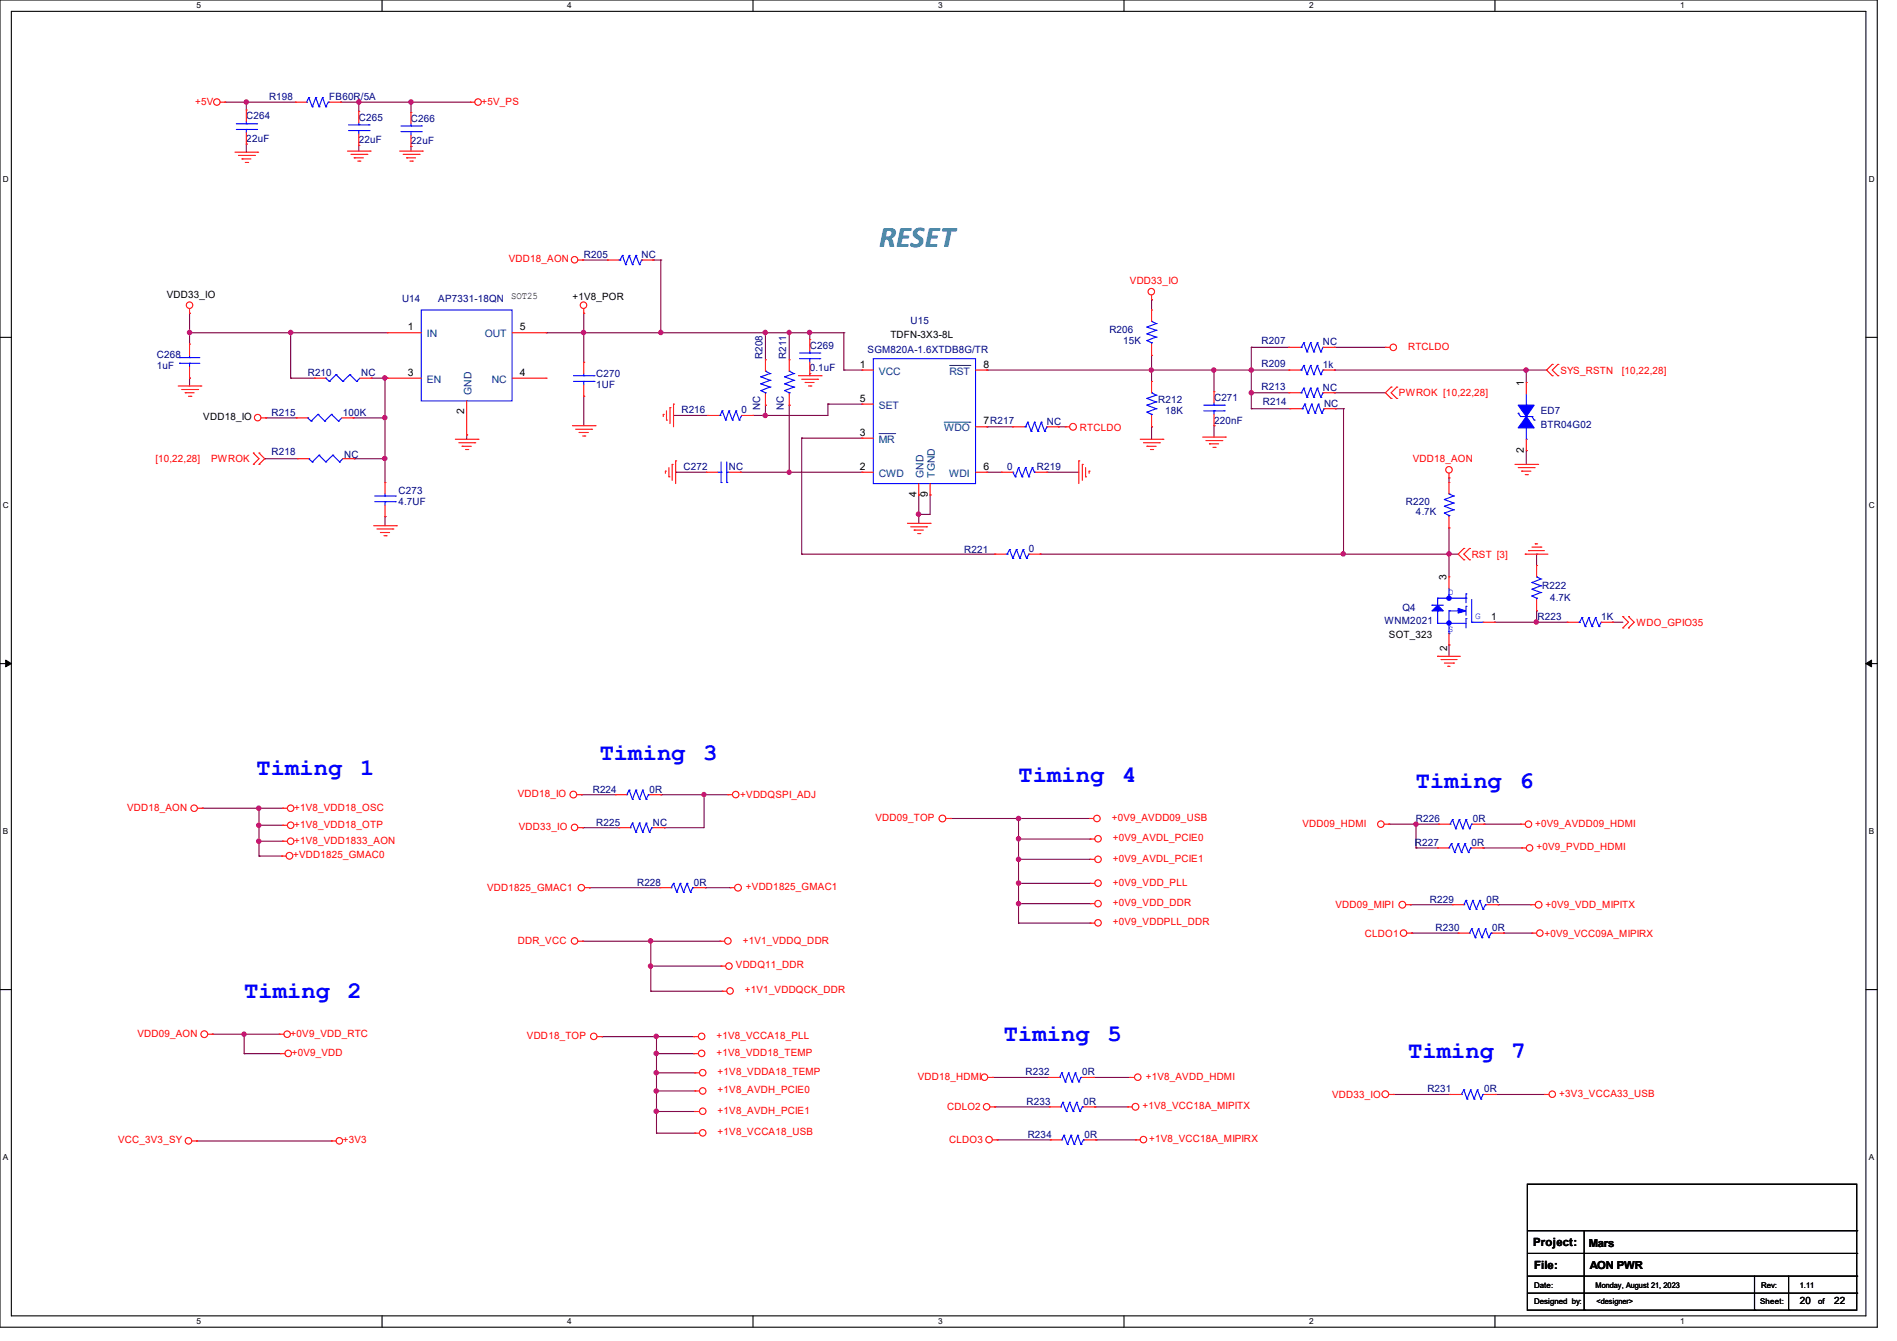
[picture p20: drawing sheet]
<svg xmlns="http://www.w3.org/2000/svg" width="297mm" height="210mm" viewBox="0 0 297 210" stroke-linecap="round" stroke-linejoin="round" font-family="sans-serif">
<defs><g id="words">
<text font-size="4.7" fill="#008080" x="137.6" y="38.7">RESET</text>
<g font-size="3.7" fill="#00f">
<text x="93.9" y="119.1">Timing</text>
<text x="110.1" y="119.1">3</text>
<text x="40.2" y="121.4">Timing</text>
<text x="56.4" y="121.4">1</text>
<text x="159.5" y="122.5">Timing</text>
<text x="175.7" y="122.5">4</text>
<text x="221.7" y="123.4">Timing</text>
<text x="237.9" y="123.4">6</text>
<text x="38.2" y="156.3">Timing</text>
<text x="54.4" y="156.3">2</text>
<text x="157.2" y="163">Timing</text>
<text x="173.4" y="163">5</text>
<text x="220.5" y="165.7">Timing</text>
<text x="236.7" y="165.7">7</text>
</g>
<g font-size="1.8">
<text x="240" y="195.1">Project:</text>
<text x="240.2" y="198.7">File:</text>
</g>
<g font-size="1.7">
<text x="248.7" y="195.2">Mars</text>
<text x="248.9" y="198.8">AON PWR</text>
</g>
<g font-size="1.6" fill="#f00">
<text x="30.6" y="16.4">+5V</text>
<text x="75.4" y="16.4">+5V_PS</text>
<text x="79.7" y="41.1">VDD18_AON</text>
<text x="176.9" y="44.4">VDD33_IO</text>
<text x="220.5" y="54.8">RTCLDO</text>
<text x="244.3" y="58.5">SYS_RSTN</text>
<text x="253.9" y="58.5">[10,22,28]</text>
<text x="219" y="62.1">PWROK [10,22,28]</text>
<text x="169.1" y="67.6">RTCLDO</text>
<text x="24.3" y="72.4">[10,22,28]</text>
<text x="33.1" y="72.4">PWROK</text>
<text x="221.2" y="72.4">VDD18_AON</text>
<text x="230.4" y="87.3">RST [3]</text>
<text x="256.2" y="98">WDO_GPIO35</text>
<text x="81.1" y="124.8">VDD18_IO</text>
<text x="115.9" y="125">+VDDQSPI_ADJ</text>
<text x="19.9" y="127">VDD18_AON</text>
<text x="46.1" y="127">+1V8_VDD18_OSC</text>
<text x="46.1" y="129.6">+1V8_VDD18_OTP</text>
<text x="81.2" y="130">VDD33_IO</text>
<text x="137.1" y="128.6">VDD09_TOP</text>
<text x="174.1" y="128.6">+0V9_AVDD09_USB</text>
<text x="174.2" y="131.8">+0V9_AVDL_PCIE0</text>
<text x="203.9" y="129.5">VDD09_HDMI</text>
<text x="240.4" y="129.5">+0V9_AVDD09_HDMI</text>
<text x="45.9" y="134.4">+VDD1825_GMAC0</text>
<text x="46.1" y="132.1">+1V8_VDD1833_AON</text>
<text x="174.2" y="135">+0V9_AVDL_PCIE1</text>
<text x="240.6" y="133.2">+0V9_PVDD_HDMI</text>
<text x="76.3" y="139.6">VDD1825_GMAC1</text>
<text x="116.8" y="139.4">+VDD1825_GMAC1</text>
<text x="174.2" y="138.7">+0V9_VDD_PLL</text>
<text x="174.2" y="141.9">+0V9_VDD_DDR</text>
<text x="209.1" y="142.2">VDD09_MIPI</text>
<text x="242" y="142.2">+0V9_VDD_MIPITX</text>
<text x="81.1" y="147.8">DDR_VCC</text>
<text x="116.3" y="147.8">+1V1_VDDQ_DDR</text>
<text x="174.2" y="144.9">+0V9_VDDPLL_DDR</text>
<text x="213.7" y="146.7">CLDO1</text>
<text x="241.8" y="146.7">+0V9_VCC09A_MIPIRX</text>
<text x="115.2" y="151.7">VDDQ11_DDR</text>
<text x="116.6" y="155.6">+1V1_VDDQCK_DDR</text>
<text x="21.5" y="162.3">VDD09_AON</text>
<text x="45.5" y="162.3">+0V9_VDD_RTC</text>
<text x="45.7" y="165.3">+0V9_VDD</text>
<text x="82.5" y="162.7">VDD18_TOP</text>
<text x="112.2" y="162.7">+1V8_VCCA18_PLL</text>
<text x="112.2" y="165.3">+1V8_VDD18_TEMP</text>
<text x="112.4" y="168.4">+1V8_VDDA18_TEMP</text>
<text x="112.4" y="171.2">+1V8_AVDH_PCIE0</text>
<text x="143.7" y="169.1">VDD18_HDMI</text>
<text x="148.3" y="173.9">CDLO2</text>
<text x="178.9" y="173.7">+1V8_VCC18A_MIPITX</text>
<text x="179.4" y="169.1">+1V8_AVDD_HDMI</text>
<text x="208.6" y="172">VDD33_IO</text>
<text x="244.1" y="171.8">+3V3_VCCA33_USB</text>
<text x="18.5" y="179.1">VCC_3V3_SY</text>
<text x="53.7" y="179.1">+3V3</text>
<text x="112.4" y="174.5">+1V8_AVDH_PCIE1</text>
<text x="112.4" y="177.8">+1V8_VCCA18_USB</text>
<text x="148.6" y="179.1">CLDO3</text>
<text x="179.9" y="178.9">+1V8_VCC18A_MIPIRX</text>
</g>
<g font-size="1.6" fill="#000080">
<text x="42.1" y="15.7">R198</text>
<text x="51.6" y="15.7">FB60R/5A</text>
<text x="38.6" y="18.7">C264</text>
<text x="38.6" y="22.2">22uF</text>
<text x="56.2" y="18.9">C265</text>
<text x="56.2" y="22.4">22uF</text>
<text x="64.3" y="19">C266</text>
<text x="64.3" y="22.6">22uF</text>
<text x="91.4" y="40.4">R205</text>
<text x="100.5" y="40.4">NC</text>
<text x="62.9" y="47.3">U14</text>
<text x="68.6" y="47.3">AP7331-18QN</text>
<text x="142.6" y="50.7">U15</text>
<text x="173.7" y="52.1">R206</text>
<text x="175.9" y="53.9">15K</text>
<text x="197.5" y="53.9">R207</text>
<text x="24.6" y="56">C268</text>
<text x="24.6" y="57.8">1uF</text>
<text x="48.2" y="58.9">R210</text>
<text x="56.6" y="58.9">NC</text>
<text x="93.3" y="59.1">C270</text>
<text x="119.4" y="56.2" transform="rotate(-90 119.4 56.2)">R208</text>
<text x="123.1" y="56.2" transform="rotate(-90 123.1 56.2)">R211</text>
<text x="126.8" y="54.6">C269</text>
<text x="126.8" y="58.2">0.1uF</text>
<text x="135.8" y="55.3">SGM820A-1.6XTDB8G/TR</text>
<text x="197.5" y="57.4">R209</text>
<text x="207.1" y="57.6">1k</text>
<text x="207.1" y="54.1">NC</text>
<text x="42.5" y="65.1">R215</text>
<text x="53.7" y="65.1">100K</text>
<text x="93.3" y="60.8">1UF</text>
<text x="106.7" y="64.7">R216</text>
<text x="116.1" y="64.7">0</text>
<text x="119" y="64.2" transform="rotate(-90 119 64.2)">NC</text>
<text x="122.7" y="64.2" transform="rotate(-90 122.7 64.2)">NC</text>
<text x="181.4" y="63.1">R212</text>
<text x="182.4" y="64.9">18K</text>
<text x="190.1" y="62.8">C271</text>
<text x="197.5" y="61">R213</text>
<text x="197.7" y="63.5">R214</text>
<text x="207.1" y="61.2">NC</text>
<text x="207.3" y="63.7">NC</text>
<text x="241.3" y="64.9">ED7</text>
<text x="42.5" y="71.3">R218</text>
<text x="53.9" y="71.7">NC</text>
<text x="163.9" y="66.5">NC</text>
<text x="190.1" y="66.3">220nF</text>
<text x="241.3" y="67.1">BTR04G02</text>
<text x="62.4" y="77.3">C273</text>
<text x="107" y="73.6">C272</text>
<text x="114.1" y="73.6">NC</text>
<text x="157.7" y="73.6">0</text>
<text x="162.3" y="73.6">R219</text>
<text x="62.4" y="79.1">4.7UF</text>
<text x="220.1" y="79.1">R220</text>
<text x="221.7" y="80.7">4.7K</text>
<text x="151" y="86.6">R221</text>
<text x="161.1" y="86.4">0</text>
<text x="219.6" y="95.7">Q4</text>
<text x="241.5" y="92.3">R222</text>
<text x="242.7" y="94.1">4.7K</text>
<text x="216.7" y="97.8">WNM2021</text>
<text x="240.7" y="97.1">R223</text>
<text x="250.7" y="97.1">1K</text>
<text x="92.8" y="124.1">R224</text>
<text x="101.7" y="124.1">0R</text>
<text x="93.3" y="129.3">R225</text>
<text x="102.2" y="129.3">NC</text>
<text x="221.7" y="128.7">R226</text>
<text x="230.6" y="128.7">0R</text>
<text x="221.5" y="132.5">R227</text>
<text x="230.4" y="132.5">0R</text>
<text x="99.7" y="138.7">R228</text>
<text x="108.6" y="138.7">0R</text>
<text x="223.9" y="141.3">R229</text>
<text x="232.7" y="141.3">0R</text>
<text x="224.7" y="145.8">R230</text>
<text x="233.6" y="145.8">0R</text>
<text x="160.6" y="168.4">R232</text>
<text x="160.7" y="173">R233</text>
<text x="169.5" y="168.4">0R</text>
<text x="169.6" y="173">0R</text>
<text x="223.5" y="171.1">R231</text>
<text x="232.4" y="171.1">0R</text>
<text x="160.9" y="178.2">R234</text>
<text x="169.8" y="178.2">0R</text>
</g>
<g font-size="1.6">
<text x="26.1" y="46.6">VDD33_IO</text>
<text x="80" y="46.9">SOT25</text>
<text x="89.6" y="46.9">+1V8_POR</text>
<text x="63.8" y="51.7">1</text>
<text x="81.4" y="51.7">5</text>
<text x="139.4" y="53">TDFN-3X3-8L</text>
<text x="63.8" y="58.8">3</text>
<text x="81.4" y="58.8">4</text>
<text x="134.6" y="57.6">1</text>
<text x="154" y="57.6">8</text>
<text x="31.8" y="65.8">VDD18_IO</text>
<text x="72.7" y="64.9" transform="rotate(-90 72.7 64.9)">2</text>
<text x="134.6" y="62.9">5</text>
<text x="238.6" y="60.5" transform="rotate(-90 238.6 60.5)">1</text>
<text x="134.6" y="68.2">3</text>
<text x="154" y="66.5">7R217</text>
<text x="238.6" y="70.9" transform="rotate(-90 238.6 70.9)">2</text>
<text x="134.6" y="73.6">2</text>
<text x="143.5" y="77.8" transform="rotate(-90 143.5 77.8)">4</text>
<text x="145.2" y="77.8" transform="rotate(-90 145.2 77.8)">9</text>
<text x="154" y="73.6">6</text>
<text x="226.5" y="90.9" transform="rotate(-90 226.5 90.9)">3</text>
<text x="217.5" y="99.9">SOT_323</text>
<text x="226.6" y="101.9" transform="rotate(-90 226.6 101.9)">2</text>
<text x="233.5" y="97.1">1</text>
<text x="281.8" y="204.3">20</text>
<text x="287.2" y="204.3">22</text>
</g>
<g font-size="1.6" fill="#004080">
<text x="66.8" y="52.8">IN</text>
<text x="75.9" y="52.8">OUT</text>
<text x="66.8" y="59.9">EN</text>
<text x="77" y="59.9">NC</text>
<text x="137.6" y="58.7">VCC</text>
<text x="148.7" y="58.7">RST</text>
<text x="73.8" y="61.9" transform="rotate(-90 73.8 61.9)">GND</text>
<text x="137.6" y="64">SET</text>
<text x="137.6" y="69.3">MR</text>
<text x="147.8" y="67.6">WDO</text>
<text x="137.6" y="74.7">CWD</text>
<text x="144.6" y="74.8" transform="rotate(-90 144.6 74.8)">GND</text>
<text x="146.4" y="74.8" transform="rotate(-90 146.4 74.8)">TGND</text>
<text x="148.6" y="74.7">WDI</text>
</g>
<g font-size="1.5" fill="#00f">
<text x="226.7" y="93.1">D</text>
<text x="226.7" y="99">S</text>
<text x="231" y="96.9">G</text>
</g>
<g font-size="1.3">
<text x="30.8" y="1.3">5</text>
<text x="88.8" y="1.3">4</text>
<text x="146.9" y="1.3">3</text>
<text x="205" y="1.3">2</text>
<text x="263.1" y="1.3">1</text>
<text x=".5" y="28.4">D</text>
<text x="292.6" y="28.4">D</text>
<text x=".5" y="79.5">C</text>
<text x="292.6" y="79.5">C</text>
<text x=".5" y="130.6">B</text>
<text x="292.6" y="130.6">B</text>
<text x=".5" y="181.7">A</text>
<text x="292.6" y="181.7">A</text>
<text x="30.8" y="207.4">5</text>
<text x="88.8" y="207.4">4</text>
<text x="146.9" y="207.4">3</text>
<text x="205" y="207.4">2</text>
<text x="263.1" y="207.4">1</text>
</g>
<g font-size="1.2">
<text x="240.2" y="201.7">Date:</text>
<text x="249.8" y="201.7">Monday, August 21, 2023</text>
<text x="275.8" y="201.7">Rev:</text>
<text x="281.8" y="201.7">1.11</text>
<text x="240.2" y="204.2">Designed by:</text>
<text x="250" y="204.2">&lt;designer&gt;</text>
<text x="275.6" y="204.2">Sheet:</text>
<text x="284.7" y="204.2">of</text>
</g>
</g></defs>
<path d="M0 0h293.9v207.9h-293.9zM1.8 1.8h290.3v204.3h-290.3z" fill="none" stroke="#000" stroke-width=".17"/>
<g fill="#fff">
<path d="M30.8 .2h.7v1.4h-.7z"/>
<path d="M30.8 206.2h.7v1.4h-.7z"/>
</g>
<path d="M59.8 0v1.8M59.8 206.1v1.8" fill="none" stroke="#000" stroke-width=".17"/>
<g fill="#fff">
<path d="M88.8 .2h.7v1.4h-.7z"/>
<path d="M88.8 206.2h.7v1.4h-.7z"/>
</g>
<path d="M117.9 0v1.8M117.9 206.1v1.8" fill="none" stroke="#000" stroke-width=".17"/>
<g fill="#fff">
<path d="M146.9 .2h.7v1.4h-.7z"/>
<path d="M146.9 206.2h.7v1.4h-.7z"/>
</g>
<path d="M176 0v1.8M176 206.1v1.8" fill="none" stroke="#000" stroke-width=".17"/>
<g fill="#fff">
<path d="M205 .2h.7v1.4h-.7z"/>
<path d="M205 206.2h.7v1.4h-.7z"/>
</g>
<path d="M234.1 0v1.8M234.1 206.1v1.8" fill="none" stroke="#000" stroke-width=".17"/>
<g fill="#fff">
<path d="M263.1 .2h.6v1.4h-.6z"/>
<path d="M263.1 206.2h.6v1.4h-.6z"/>
<path d="M.5 27.3h.9v1.4h-.9z"/>
<path d="M292.6 27.3h.9v1.4h-.9z"/>
<path d="M.5 78.4h.9v1.4h-.9z"/>
<path d="M292.6 78.4h.9v1.4h-.9z"/>
</g>
<path d="M0 52.8h1.8M292.1 52.8h1.8" fill="none" stroke="#000" stroke-width=".17"/>
<g fill="#fff">
<path d="M.5 129.5h.8v1.4h-.8z"/>
<path d="M292.6 129.5h.8v1.4h-.8z"/>
</g>
<path d="M0 103.9h1.8M292.1 103.9h1.8" fill="none" stroke="#000" stroke-width=".17"/>
<path d="M.9 103.4l.9 .5-.9 .5zM292.1 103.9l.9-.5v1z" fill="#000" stroke="#000" stroke-width=".16"/>
<g fill="#fff">
<path d="M.5 180.5h.8v1.4h-.8z"/>
<path d="M292.6 180.5h.8v1.4h-.8z"/>
</g>
<g fill="none" stroke="#000" stroke-width=".17">
<path d="M0 155h1.8M292.1 155h1.8M239.1 185.5h51.6v19.7h-51.6zM239.1 192.7h51.6M239.1 196.3h51.6M239.1 199.9h51.6M248 192.7v12.5M274.7 199.9v5.3M280 199.9v5.3M290.7 192.7h.1M290.7 196.3h.1M290.7 199.9h.1"/>
<path d="M239.1 202.5h51.6M248 205.2h.1M274.7 205.2h.1M280 205.2h.1M290.7 202.5h.1"/>
</g>
<g fill="none" stroke="#800040" stroke-width=".17">
<path d="M35.2 16h.1M35.2 16h11M38.6 16h.1M38.6 16v1.2M53.3 16h.1M53.3 16h20.3M56.2 16h.1M56.2 16v1.4M64.3 16h.1M64.3 16v1.6M38.6 22.6h.1M38.6 22.6v1.2"/>
<path d="M56.2 22.8h.1M56.2 22.8v.9M64.3 22.9h.1M64.3 22.9v.8M29.7 49.1h.1M29.7 52.1h.1M29.7 59.2h.1M29.7 52.1h30.9M29.7 49.1v4.8M29.7 59.2v1.3M45.5 59.2h.1M45.5 52.1h.1"/>
<path d="M45.5 59.2h3.7M45.5 52.1v7.1M58.1 59.2h.1M58.1 59.2h2.5M60.3 59.2h.1M60.3 59.2v16.4M85.5 52.1h.1M85.5 52.1h46.6M91.2 40.7h.1M91.2 40.7h3.9M91.4 52.1h.1M91.4 49.1h.1"/>
<path d="M91.4 49.1v7.6M102.2 40.7h.1M102.2 40.7h1.3M103.5 40.7h.1M103.5 52.1h.1M103.5 40.7v11.4M119.8 52.1h.1M119.8 52.1v4.2M123.6 52.1h.1M123.6 52.1v4.2M126.8 58.5h.1M126.8 52.1h.1"/>
<path d="M126.8 52.1v1.1M126.8 58.5v.3M132.1 58h.1M132.1 52.1h.1M132.1 58h2.9M132.1 52.1v5.9M154.5 58h.1M154.5 58h47.3M180.3 58h.1M180.3 55.7h.1M180.3 46.9h.1M180.3 46.9v1.7"/>
<path d="M180.3 55.7v4M190.1 58h.1M190.1 58v3.3M195.9 54.4h.1M195.9 58h.1M195.9 54.4h5.9M195.9 54.4v9.6M208.9 58h.1M208.9 54.4h.1M208.9 58h33.2M208.9 54.4h8M239 58h.1"/>
<path d="M239 58v1.9M41.4 71.8h.1M41.4 71.8h5.2M41.6 65.4h.1M41.6 65.4h4.8M55.3 65.4h.1M55.3 65.4h5M55.5 71.8h.1M55.5 71.8h4.8M60.3 65.4h.1M60.3 71.8h.1M73.1 68.1h.1"/>
<path d="M73.1 68.1v.7M91.4 62.1h.1M91.4 62.1v4.6M105.5 65.1h.1M105.5 65.1h5.3M105.8 74h.1M105.8 74h4.8M115.9 74h.1M115.9 74h19.1M117.9 65.1h.1M119.8 63.5h.1M119.8 65.1h.1"/>
<path d="M119.8 63.5v1.6M123.6 63.5h.1M123.6 74h.1M123.6 63.5v10.5M125.5 68.6h.1M125.5 68.6h9.5M125.5 68.6v18.2M129.6 63.3h.1M129.6 63.3v1.8h-11.7M129.6 63.3h5.4M143.8 77.5h.1M143.8 77.5v4.5"/>
<path d="M145.6 77.5h.1M145.6 77.5v3.1h-1.8M154.5 74h.1M154.5 66.8h.1M154.5 74h2.3M154.5 66.8h4.1M163.9 74h.1M163.9 74h5M165.7 66.8h.1M165.7 66.8h1.1M180.3 66.8h.1M180.3 66.8v2"/>
<path d="M190.1 66.7h.1M190.1 66.7v1.8M195.9 61.5h.1M195.9 64h.1M195.9 61.5h5.9M195.9 64h6.1M208.9 61.5h.1M208.9 61.5h8M209.1 64h.1M209.1 64h1.3M210.4 64h.1M210.4 64v22.8"/>
<path d="M226.9 74.8h.1M226.9 74.8v.8M239 70.6h.1M239 70.6v2.1M60.3 80.9h.1M60.3 80.9v1.4M125.5 86.8h.1M125.5 86.8h30.2M143.8 80.6h.1M162.9 86.8h.1M162.9 86.8h65.4M210.4 86.8h.1"/>
<path d="M226.9 86.8h.1M226.9 82.7h.1M226.9 82.7v7.6M234 97.5h.1M234 97.5h11.4M240.6 95.7h.1M240.6 86.8h.1M240.6 97.5h.1M240.6 86.8v1.8M240.6 95.7v1.8M252.5 97.5h.1M252.5 97.5h1.6"/>
<path d="M226.9 101h.1M226.9 101v1.8M31.7 126.6h.1M31.7 126.6h12.6M40.6 126.6h.1M40.6 129.2h.1M40.6 131.7h.1M40.6 134.1h.1M40.6 126.6v7.5M40.6 129.2h3.7M40.6 131.7h3.7M40.6 134.1h3.5"/>
<path d="M91 124.5h.1M91 124.5h5.4M91.2 129.6h.1M91.2 129.6h5.7M92.3 139h.1M92.3 139h11M103.5 124.5h.1M103.5 124.5h10.5M104 129.6h.1M110.2 124.5h.1M110.2 124.5v5.1h-6.2M110.4 139h.1"/>
<path d="M110.4 139h3.9M148.8 128.2h.1M148.8 128.2h21.7M159.5 128.2h.1M159.5 131.4h.1M159.5 134.6h.1M159.5 138.3h.1M159.5 131.4h11.2M159.5 128.2v16.4M159.5 134.6h11.2M159.5 138.3h11.2M217.5 129.1h.1"/>
<path d="M217.5 129.1h7.8M221.7 129.1h.1M221.7 132.8h.1M221.7 129.1v3.7M221.7 132.8h3.4M232.2 132.8h.1M232.2 132.8h6.1M232.4 129.1h.1M232.4 129.1h5.7M91.2 147.4h.1M91.2 147.4h21.5M101.9 147.4h.1"/>
<path d="M101.9 151.3h.1M101.9 155.2h.1M101.9 147.4v7.8M101.9 151.3h11M101.9 155.2h11.2M159.5 141.5h.1M159.5 144.6h.1M159.5 141.5h11.2M159.5 144.6h11.2M220.8 141.7h.1M220.8 141.7h6.6M221 146.1h.1"/>
<path d="M221 146.1h7.3M234.5 141.7h.1M234.5 141.7h5.2M235.4 146.1h.1M235.4 146.1h4.5M30.8 178.7h.1M30.8 178.7h21.1M33.2 162h.1M33.2 162h10.5M38.2 162h.1M38.2 165h.1M38.2 162v3"/>
<path d="M38.2 165h5.7M94.2 162.3h.1M94.2 162.3h14.4M102.8 162.3h.1M102.8 165h.1M102.8 168h.1M102.8 170.9h.1M102.8 174.1h.1M102.8 177.5h.1M102.8 165h5.8M102.8 162.3v15.2M102.8 168h6"/>
<path d="M102.8 170.9h6M102.8 174.1h6M102.8 177.5h6M155.4 168.7h.1M155.4 168.7h8.7M155.7 173.4h.1M155.7 173.4h8.6M156.1 178.5h.1M156.1 178.5h8.4M171.2 168.7h.1M171.2 168.7h5.7M171.4 173.4h.1"/>
<path d="M171.4 173.4h5.2M171.6 178.5h.1M171.6 178.5h6.2M218.1 171.4h.1M218.1 171.4h8.9M234.1 171.4h.1M234.1 171.4h7.7"/>
</g>
<g fill="#f0f" stroke="#f0f" stroke-width=".17">
<circle cx="38.6" cy="16" r=".34"/>
<circle cx="64.3" cy="16" r=".34"/>
<circle cx="56.2" cy="16" r=".34"/>
<circle cx="38.2" cy="162" r=".33"/>
<circle cx="40.5" cy="126.6" r=".34"/>
<circle cx="40.5" cy="131.7" r=".34"/>
<circle cx="40.5" cy="129.2" r=".34"/>
<circle cx="240.5" cy="97.4" r=".34"/>
<circle cx="126.7" cy="52.1" r=".34"/>
<circle cx="119.8" cy="52.1" r=".34"/>
<circle cx="195.9" cy="58" r=".34"/>
<circle cx="238.9" cy="58" r=".34"/>
<circle cx="119.8" cy="65.1" r=".34"/>
<circle cx="123.5" cy="52.1" r=".33"/>
<circle cx="123.5" cy="74" r=".33"/>
<circle cx="143.8" cy="80.5" r=".34"/>
<circle cx="195.9" cy="61.5" r=".34"/>
<circle cx="45.5" cy="52.1" r=".34"/>
<circle cx="60.2" cy="59.2" r=".34"/>
<circle cx="91.4" cy="52.1" r=".34"/>
<circle cx="29.7" cy="52.1" r=".34"/>
<circle cx="60.2" cy="65.4" r=".34"/>
<circle cx="60.2" cy="71.8" r=".34"/>
<circle cx="103.5" cy="52.1" r=".34"/>
<circle cx="226.9" cy="86.7" r=".34"/>
<circle cx="210.3" cy="86.7" r=".34"/>
<circle cx="190" cy="58" r=".34"/>
<circle cx="180.3" cy="58" r=".34"/>
<circle cx="101.9" cy="147.4" r=".34"/>
<circle cx="101.9" cy="151.3" r=".34"/>
<circle cx="102.7" cy="162.3" r=".34"/>
<circle cx="102.7" cy="165" r=".34"/>
<circle cx="102.7" cy="170.9" r=".34"/>
<circle cx="102.7" cy="168" r=".34"/>
<circle cx="102.7" cy="174" r=".34"/>
<circle cx="159.5" cy="128.2" r=".34"/>
<circle cx="159.5" cy="134.6" r=".34"/>
<circle cx="159.5" cy="131.4" r=".34"/>
<circle cx="159.5" cy="138.3" r=".34"/>
<circle cx="159.5" cy="141.5" r=".34"/>
<circle cx="221.7" cy="129.1" r=".34"/>
<circle cx="110.2" cy="124.4" r=".33"/>
</g>
<g fill="none" stroke="#f00" stroke-width=".17">
<path d="M34.5 16h.7M35.2 16h.1M38.6 17.2h.1M38.6 17.2v1.8M46.2 16h.1M46.2 16h1.8M51.6 16h1.7M53.3 16h.1M56.2 17.4h.1M56.2 17.4v1.8M64.3 17.6h.1M64.3 17.6v1.8"/>
<path d="M73.6 16h.1M73.6 16h.7M36.8 23.8h3.5M37.3 24.3h2.5M37.9 24.9h.1M37.9 24.9h1.4M38.4 25.4h.4M38.6 22.6h.1M38.6 20.8v1.8M38.8 25.4h.1M39.8 24.3h.1M40.3 23.8h.1"/>
<path d="M54.4 23.7h3.6M54.9 24.2h2.5M55.5 24.7h.1M55.5 24.7h1.4M56 25.2h.3M56.2 22.8h.1M56.2 21v1.8M56.3 25.2h.1M57.4 24.2h.1M58 23.7h.1M62.6 23.7h3.5M63.1 24.2h2.5"/>
<path d="M63.7 24.7h.1M63.7 24.7h1.4M64.2 25.2h.4M64.3 22.9h.1M64.3 21.2v1.7M64.6 25.2h.1M65.6 24.2h.1M66.1 23.7h.1M29.7 49.1h.1M29.7 53.9h.1M29.7 59.2h.1M29.7 48.3v.8"/>
<path d="M29.7 53.9v1.8M29.7 57.4v1.8M49.2 59.2h.1M49.2 59.2h1.8M56.3 59.2h1.8M58.1 59.2h.1M60.6 52.1h.1M60.6 59.2h.1M60.6 52.1h5.4M60.6 59.2h5.4M80.2 52.1h5.3M80.2 59.2h5.3"/>
<path d="M85.5 59.2h.1M85.5 52.1h.1M90.5 40.7h.7M91.2 40.7h.1M91.4 49.1h.1M91.4 56.7h.1M91.4 48.3v.8M91.4 56.7v1.8M95.1 40.7h.1M95.1 40.7h1.8M100.5 40.7h1.7M102.2 40.7h.1"/>
<path d="M119.8 56.3h.1M119.8 56.3v1.8M123.6 56.3h.1M123.6 56.3v1.8M125 58.8h3.6M125.5 59.4h2.5M126.1 59.9h.1M126.1 59.9h1.4M126.8 53.2h.1M126.8 58.5h.1M126.8 53.2v1.7M126.8 56.7v1.8"/>
<path d="M128 59.4h.1M128.6 58.8h.1M135 58h.1M135 58h1.7M152.7 58h1.8M154.5 58h.1M180.3 46.9h.1M180.3 59.7h.1M180.3 48.6h.1M180.3 55.7h.1M180.3 46.2v.7M180.3 48.6v1.7"/>
<path d="M180.3 53.9v1.8M180.3 59.7v1.8M201.8 58h.1M201.8 54.4h.1M201.8 54.4h1.8M201.8 58h1.8M207.1 54.4h1.8M207.1 58h1.8M208.9 58h.1M208.9 54.4h.1M216.9 54.4h.1M216.9 54.4h.7"/>
<path d="M239 59.9h.1M239 59.9v1.8M243 57.1h.1M243 58.8h.1M243 57.1l-.9 .9 .9 .8M243.9 58.8h.1M243.9 57.1h.1M243.9 57.1l-.9 .9 .9 .8M27.9 60.5h3.6M28.4 61h2.5M29 61.5h.1M29 61.5h1.4"/>
<path d="M29.5 62.1h.4M29.9 62.1h.1M30.9 61h.1M31.5 60.5h.1M39.7 72.7h.1M39.7 71h.1M39.7 71l.9 .8-.9 .9M40.6 71h.1M40.6 72.7h.1M40.6 71l.8 .8-.8 .9M40.9 65.4h.7M41.6 65.4h.1"/>
<path d="M46.4 65.4h.1M46.4 65.4h1.8M46.6 71.8h.1M46.6 71.8h1.7M53.5 65.4h1.8M53.7 71.8h1.8M55.3 65.4h.1M55.5 71.8h.1M60.3 75.6h.1M60.3 75.6v1.7M60.3 79.1v1.8M71.3 68.8h3.5"/>
<path d="M71.8 69.3h2.5M72.3 69.9h.1M72.3 69.9h1.5M72.9 70.4h.3M73.1 68.1h.1M73.1 62.8v5.3M73.2 70.4h.1M74.3 69.3h.1M74.8 68.8h.1M89.6 66.7h3.6M90.1 67.2h2.5M90.7 67.7h.1"/>
<path d="M90.7 67.7h1.4M91.2 68.3h.4M91.4 62.1h.1M91.4 60.3v1.8M91.6 68.3h.1M92.6 67.2h.1M93.2 66.7h.1M103.8 64.9h.1M103.8 64.9v.3M104.2 73.8h.1M104.2 73.8v.3M104.4 65.8h.1"/>
<path d="M104.4 64.3v1.5M104.7 74.7h.1M104.7 73.2v1.5M104.9 63.8h.1M104.9 63.8v2.5M105.2 72.7h.1M105.2 72.7v2.5M105.5 63.3h.1M105.5 63.3v3.5M105.8 72.2h.1M105.8 72.2v3.5M110.6 74h.1"/>
<path d="M110.6 74h1.8M110.8 65.1h.1M110.8 65.1h1.8M114.1 74h1.8M115.9 74h.1M116.1 65.1h1.8M117.9 65.1h.1M119.8 63.5h.1M119.8 61.7v1.8M123.6 63.5h.1M123.6 61.7v1.8M126.6 60.5h.4"/>
<path d="M127 60.5h.1M135 74h.1M135 68.6h.1M135 63.3h.1M135 74h1.7M135 68.6h1.7M135 63.3h1.7M143.8 77.5h.1M143.8 75.7v1.8M145.6 77.5h.1M145.6 75.7v1.8M152.7 66.8h1.8"/>
<path d="M152.7 74h1.8M154.5 66.8h.1M154.5 74h.1M156.8 74h.1M156.8 74h1.8M158.6 66.8h.1M158.6 66.8h1.8M162.1 74h1.8M163.9 74h.1M163.9 66.8h1.8M165.7 66.8h.1M166.8 66.8h.1"/>
<path d="M166.8 66.8h.7M168.9 72.2h.1M168.9 72.2v3.5M169.5 72.7h.1M169.5 72.7v2.5M170 74.7h.1M170 73.2v1.5M170.5 73.8h.1M170.5 73.8v.3M178.5 68.8h3.6M179 69.3h2.5M179.6 69.9h.1"/>
<path d="M179.6 69.9h1.4M180.1 70.4h.4M180.3 66.8h.1M180.3 65.1v1.7M180.5 70.4h.1M181.5 69.3h.1M182.1 68.8h.1M188.3 68.5h3.6M188.8 69h2.5M189.4 69.5h.1M189.4 69.5h1.4M189.9 70.1h.3"/>
<path d="M190.1 61.3h.1M190.1 66.7h.1M190.1 61.3v1.8M190.1 64.9v1.8M190.2 70.1h.1M191.3 69h.1M191.9 68.5h.1M201.8 61.5h.1M201.8 61.5h1.8M202 64h.1M202 64h1.8M207.1 61.5h1.8"/>
<path d="M207.3 64h1.8M208.9 61.5h.1M209.1 64h.1M217.8 60.6h.1M217.8 62.4h.1M217.8 60.6l-.9 .9 .9 .9M218.7 62.4h.1M218.7 60.6h.1M218.7 60.6l-.9 .9 .9 .9M226.9 74.8h.1M226.9 75.6h.1M226.9 74.1v.7"/>
<path d="M226.9 75.6v1.7M237.2 72.7h3.5M237.7 73.2h2.5M238.3 73.8h.1M238.3 73.8h1.4M238.8 74.3h.3M239 70.6h.1M239 68.8v1.8M239.1 74.3h.1M240.2 73.2h.1M240.7 72.7h.1M58.5 82.3h3.6"/>
<path d="M59 82.8h2.5M59.6 83.4h.1M59.6 83.4h1.4M60.1 83.9h.4M60.3 80.9h.1M60.5 83.9h.1M61.5 82.8h.1M62.1 82.3h.1M142.1 82h3.5M142.6 82.5h2.5M143.1 83h.1M143.1 83h1.5"/>
<path d="M143.7 83.6h.3M144 83.6h.1M145.1 82.5h.1M145.6 82h.1M155.7 86.8h.1M155.7 86.8h1.8M161.1 86.8h1.8M162.9 86.8h.1M226.9 82.7h.1M226.9 90.3h.1M226.9 80.9v1.8M226.9 90.3v1.8"/>
<path d="M226.9 99.2v1.8M229.2 85.9h.1M229.2 87.7h.1M229.2 85.9l-.9 .9 .9 .9M230.1 87.7h.1M230.1 85.9h.1M230.1 85.9l-.9 .9 .9 .9M232.2 97.5h1.8M234 97.5h.1M238.8 86.8h.1M238.8 86.8h3.6M239.3 86.2h.1"/>
<path d="M239.3 86.2h2.5M239.9 85.7h1.4M240.4 85.2h.1M240.4 85.2h.3M240.6 88.6h.1M240.6 95.7h.1M240.6 88.6v1.7M240.6 93.9v1.8M241.3 85.7h.1M245.4 97.5h.1M245.4 97.5h1.7M250.7 97.5h1.8"/>
<path d="M252.5 97.5h.1M254.1 98.3h.1M254.1 96.6h.1M254.1 96.6l.9 .9-.9 .8M255 98.3h.1M255 96.6h.1M255 96.6l.9 .9-.9 .8M225.1 102.8h.1M225.1 102.8h3.5M225.6 103.3h.1M225.6 103.3h2.5M226.1 103.8h1.5"/>
<path d="M226.7 104.4h.1M226.7 104.4h.3M226.9 101h.1M227.6 103.8h.1M30.9 126.6h.8M31.7 126.6h.1M44.1 134.1h.1M44.1 134.1h.7M44.3 126.6h.1M44.3 129.2h.1M44.3 131.7h.1M44.3 126.6h.7"/>
<path d="M44.3 129.2h.7M44.3 131.7h.7M90.3 124.5h.7M90.5 129.6h.7M91 124.5h.1M91.2 129.6h.1M91.6 139h.7M92.3 139h.1M96.4 124.5h.1M96.4 124.5h1.7M96.9 129.6h.1M96.9 129.6h1.8"/>
<path d="M101.7 124.5h1.8M102.2 129.6h1.8M103.3 139h.1M103.3 139h1.8M103.5 124.5h.1M104 129.6h.1M108.6 139h1.8M110.4 139h.1M114 124.5h.1M114 124.5h.7M114.3 139h.1M114.3 139h.7"/>
<path d="M148.1 128.2h.7M148.8 128.2h.1M170.5 128.2h.1M170.5 128.2h.7M170.7 131.4h.1M170.7 134.6h.1M170.7 138.3h.1M170.7 131.4h.7M170.7 134.6h.7M170.7 138.3h.7M216.7 129.1h.8M217.5 129.1h.1"/>
<path d="M225.1 132.8h.1M225.1 132.8h1.8M225.3 129.1h.1M225.3 129.1h1.7M230.4 132.8h1.8M230.6 129.1h1.8M232.2 132.8h.1M232.4 129.1h.1M238.1 129.1h.1M238.1 129.1h.7M238.3 132.8h.1M238.3 132.8h.7"/>
<path d="M90.5 147.4h.7M91.2 147.4h.1M112.7 147.4h.1M112.7 147.4h.8M112.9 151.3h.1M112.9 151.3h.7M113.1 155.2h.1M113.1 155.2h.7M170.7 141.5h.1M170.7 144.6h.1M170.7 141.5h.7M170.7 144.6h.7"/>
<path d="M220.1 141.7h.7M220.3 146.1h.7M220.8 141.7h.1M221 146.1h.1M227.4 141.7h.1M227.4 141.7h1.8M228.3 146.1h.1M228.3 146.1h1.8M232.7 141.7h1.8M233.6 146.1h1.8M234.5 141.7h.1M235.4 146.1h.1"/>
<path d="M239.7 141.7h.1M239.7 141.7h.7M239.9 146.1h.1M239.9 146.1h.7M30.1 178.7h.7M30.8 178.7h.1M32.6 162h.6M33.2 162h.1M43.7 162h.1M43.7 162h.7M43.9 165h.1M43.9 165h.7"/>
<path d="M51.9 178.7h.1M51.9 178.7h.7M93.5 162.3h.7M94.2 162.3h.1M108.6 162.3h.1M108.6 165h.1M108.6 165h.7M108.6 162.3h.7M108.8 168h.1M108.8 170.9h.1M108.8 174.1h.1M108.8 177.5h.1"/>
<path d="M108.8 168h.7M108.8 170.9h.7M108.8 174.1h.7M108.8 177.5h.7M154.7 168.7h.7M155 173.4h.7M155.4 168.7h.1M155.4 178.5h.7M155.7 173.4h.1M156.1 178.5h.1M164.1 168.7h.1M164.1 168.7h1.8"/>
<path d="M164.3 173.4h.1M164.3 173.4h1.8M164.5 178.5h.1M164.5 178.5h1.7M169.5 168.7h1.7M169.6 173.4h1.8M169.8 178.5h1.8M171.2 168.7h.1M171.4 173.4h.1M171.6 178.5h.1M176.6 173.4h.1M176.6 173.4h.6"/>
<path d="M176.9 168.7h.1M176.9 168.7h.7M177.8 178.5h.1M177.8 178.5h.7M217.5 171.4h.6M218.1 171.4h.1M227 171.4h.1M227 171.4h1.8M232.4 171.4h1.7M234.1 171.4h.1M241.8 171.4h.1M241.8 171.4h.7"/>
<circle cx="34" cy="16" r=".51"/>
<circle cx="74.8" cy="16" r=".51"/>
<circle cx="29.7" cy="47.8" r=".51"/>
<circle cx="90" cy="40.7" r=".51"/>
<circle cx="91.4" cy="47.8" r=".51"/>
<circle cx="180.3" cy="45.7" r=".51"/>
<circle cx="218.1" cy="54.4" r=".51"/>
<circle cx="40.3" cy="65.4" r=".51"/>
<circle cx="168" cy="66.8" r=".53"/>
<circle cx="226.9" cy="73.6" r=".51"/>
<circle cx="30.4" cy="126.6" r=".51"/>
<circle cx="45.3" cy="134" r=".53"/>
<circle cx="45.5" cy="129.2" r=".51"/>
<circle cx="45.5" cy="131.7" r=".51"/>
<circle cx="45.5" cy="126.6" r=".51"/>
<circle cx="89.8" cy="124.4" r=".53"/>
<circle cx="90" cy="129.6" r=".51"/>
<circle cx="91" cy="139" r=".51"/>
<circle cx="115.2" cy="124.4" r=".51"/>
<circle cx="115.5" cy="139" r=".53"/>
<circle cx="147.6" cy="128.2" r=".53"/>
<circle cx="171.7" cy="128.2" r=".51"/>
<circle cx="171.9" cy="134.6" r=".51"/>
<circle cx="171.9" cy="138.3" r=".51"/>
<circle cx="171.9" cy="131.4" r=".51"/>
<circle cx="216.2" cy="129.1" r=".51"/>
<circle cx="239.3" cy="129.1" r=".51"/>
<circle cx="239.5" cy="132.8" r=".51"/>
<circle cx="90" cy="147.4" r=".51"/>
<circle cx="114" cy="147.4" r=".51"/>
<circle cx="114.1" cy="151.3" r=".51"/>
<circle cx="114.3" cy="155.2" r=".51"/>
<circle cx="171.9" cy="141.5" r=".51"/>
<circle cx="171.9" cy="144.5" r=".51"/>
<circle cx="219.6" cy="141.7" r=".53"/>
<circle cx="219.8" cy="146.1" r=".51"/>
<circle cx="240.9" cy="141.7" r=".53"/>
<circle cx="241.1" cy="146.1" r=".51"/>
<circle cx="29.5" cy="178.7" r=".51"/>
<circle cx="32" cy="162" r=".53"/>
<circle cx="45" cy="162" r=".51"/>
<circle cx="45.1" cy="165" r=".51"/>
<circle cx="53.1" cy="178.7" r=".51"/>
<circle cx="93" cy="162.3" r=".51"/>
<circle cx="109.9" cy="162.3" r=".51"/>
<circle cx="109.9" cy="165" r=".51"/>
<circle cx="110" cy="170.9" r=".51"/>
<circle cx="110" cy="177.4" r=".51"/>
<circle cx="110" cy="168" r=".51"/>
<circle cx="110" cy="174" r=".51"/>
<circle cx="154.1" cy="168.7" r=".51"/>
<circle cx="154.5" cy="173.3" r=".51"/>
<circle cx="154.9" cy="178.5" r=".51"/>
<circle cx="177.8" cy="173.3" r=".53"/>
<circle cx="178.1" cy="168.7" r=".51"/>
<circle cx="179" cy="178.5" r=".51"/>
<circle cx="216.9" cy="171.4" r=".53"/>
<circle cx="243" cy="171.4" r=".51"/>
</g>
<g fill="none" stroke="#00f" stroke-width=".17">
<path d="M37 19.4h3.2M38.6 19.4h.1M38.6 19v.4M40.2 19.4h.1M48 16h.1M48.3 15.3h.1M48.3 15.3l.6 1.4M48.3 15.3l-.3 .7M48.9 16.7h.1M49.4 15.3h.1M49.4 15.3l.6 1.4M49.4 15.3l-.5 1.4"/>
<path d="M50 16.7h.1M50.5 15.3h.1M50.5 15.3l.5 1.4M50.5 15.3l-.5 1.4M51 16.7h.1M51.4 16h.1M51.4 16l-.4 .7M51.4 16h.2M54.6 19.6h3.2M56.2 19.6h.1M56.2 19.2v.4M57.8 19.6h.1"/>
<path d="M62.8 19.7h3.2M64.3 19.7h.1M64.3 19.4v.3M66 19.7h.1M37 20.3h3.2M38.6 20.3h.1M38.6 20.3v.5M40.2 20.3h.1M54.6 20.4h3.2M56.2 20.4h.1M56.2 20.4v.6M57.8 20.4h.1"/>
<path d="M62.8 20.6h3.2M64.3 20.6h.1M64.3 20.6v.6M66 20.6h.1M28.1 56.9h.1M28.1 56h.1M28.1 56.9h3.2M28.1 56h3.2M29.7 56h.1M29.7 56.9h.1M29.7 55.7v.3M29.7 56.9v.5"/>
<path d="M51 59.2h.1M51 59.2l.6 .5M51.6 59.7h.1M52.6 58.7h.1M52.6 58.7l1.1 1M52.6 58.7l-1 1M53.7 59.7h.1M54.8 58.7h.1M54.8 58.7l1 1M54.8 58.7l-1.1 1M55.8 59.7h.1M56.3 59.2l-.5 .5"/>
<path d="M66 48.6h14.2v14.2h-14.2zM89.8 59.7h3.2M89.8 58.8h3.2M91.4 58.8h.1M91.4 59.7h.1M91.4 58.5v.3M91.4 59.7v.6M93 59.7h.1M93 58.8h.1M96.9 40.7h.2M97.1 40.7h.1M97.5 40h.1"/>
<path d="M97.5 40l-.4 .7M97.5 40l.5 1.4M98 41.4h.1M98.5 40h.1M98.5 40l-.5 1.4M98.5 40l.5 1.4M99 41.4h.1M99.6 40h.1M99.6 40l-.6 1.4M99.6 40l.5 1.4M100.1 41.4h.1M100.5 40.7h.1"/>
<path d="M100.5 40.7l-.4 .7M119.1 59h.1M119.1 59l1.5 .6M119.8 58.1h.1M119.8 58.1l.8 .4M120.6 59.6h.1M120.6 58.5h.1M120.6 59.6l-1.5 .5M120.6 58.5l-1.5 .5M122.9 59h.1M122.9 59l1.4 .6M123.6 58.1h.1"/>
<path d="M123.6 58.1l.7 .4M124.3 59.6h.1M124.3 58.5h.1M124.3 59.6l-1.4 .5M124.3 58.5l-1.4 .5M125.2 56.2h3.2M125.2 55.3h3.2M126.8 55.3h.1M126.8 56.2h.1M126.8 54.9v.4M126.8 56.2v.5M128.4 56.2h.1"/>
<path d="M128.4 55.3h.1M136.7 56.2h16v19.5h-16zM179.6 53.3h.1M179.6 52.3h.1M179.6 51.2h.1M179.6 53.3l.7 .4M179.6 52.3l1.4 .5M179.6 51.2l1.4 .5M180.3 50.3h.1M180.3 53.7h.1M180.3 53.7v.2M180.3 50.3l.7 .4"/>
<path d="M181 52.8h.1M181 51.7h.1M181 50.7h.1M181 52.8l-1.4 .5M181 51.7l-1.4 .6M181 50.7l-1.4 .5M203.6 58h.2M203.6 54.4h.2M203.8 58h.1M203.8 54.4h.1M204.1 57.2h.1M204.1 53.7h.1"/>
<path d="M204.1 57.2l-.3 .8M204.1 57.2l.5 1.5M204.1 53.7l-.3 .7M204.1 53.7l.5 1.4M204.6 58.7h.1M204.6 55.1h.1M205.2 57.2h.1M205.2 53.7h.1M205.2 57.2l-.6 1.5M205.2 57.2l.5 1.5M205.2 53.7l-.6 1.4M205.2 53.7l.5 1.4"/>
<path d="M205.7 58.7h.1M205.7 55.1h.1M206.2 57.2h.1M206.2 53.7h.1M206.2 57.2l-.5 1.5M206.2 57.2l.6 1.5M206.2 53.7l-.5 1.4M206.2 53.7l.6 1.4M206.8 58.7h.1M206.8 55.1h.1M207.1 58h.1M207.1 54.4h.1"/>
<path d="M207.1 58l-.3 .7M207.1 54.4l-.3 .7M48.2 65.4h.1M48.2 65.4l.5 .6M48.3 71.8h.1M48.3 71.8l.6 .5M48.7 66h.1M48.9 72.3h.1M49.8 64.9h.1M49.8 64.9l1 1.1M49.8 64.9l-1.1 1.1M50 71.3h.1"/>
<path d="M50 71.3l1 1M50 71.3l-1.1 1M50.8 66h.1M51 72.3h.1M51.9 64.9h.1M51.9 64.9l1.1 1.1M51.9 64.9l-1.1 1.1M52.1 71.3h.1M52.1 71.3l1.1 1M52.1 71.3l-1.1 1M53 66h.1M53.2 72.3h.1"/>
<path d="M53.5 65.4l-.5 .6M53.7 71.8l-.5 .5M58.7 78.6h3.2M58.7 77.7h3.2M60.3 77.7h.1M60.3 78.6h.1M60.3 77.3v.4M60.3 78.6v.5M61.9 78.6h.1M61.9 77.7h.1M112.4 74h.5M112.6 65.1h.1"/>
<path d="M112.7 65.1h.1M112.9 75.6h.1M112.9 74h.1M112.9 72.3v3.3M113.1 64.3h.1M113.1 64.3l-.4 .8M113.1 64.3l.5 1.5M113.6 65.8h.1M113.8 74h.1M113.8 75.6h.1M113.8 74h.3M113.8 72.3v3.3"/>
<path d="M114.1 64.3h.1M114.1 64.3l-.5 1.5M114.1 64.3l.6 1.5M114.7 65.8h.1M115.2 64.3h.1M115.2 64.3l-.5 1.5M115.2 64.3l.5 1.5M115.7 65.8h.1M116.1 65.1h.1M116.1 65.1l-.4 .7M119.1 61.2h.1M119.1 60.1h.1"/>
<path d="M119.1 61.2l.7 .3M119.1 60.1l1.5 .5M119.8 61.5h.1M119.8 61.5v.2M120.6 60.6h.1M120.6 60.6l-1.5 .6M122.9 61.2h.1M122.9 60.1h.1M122.9 61.2l.7 .3M122.9 60.1l1.4 .5M123.6 61.5h.1M123.6 61.5v.2"/>
<path d="M124.3 60.6h.1M124.3 60.6l-1.4 .6M158.6 74h.1M158.6 74l.4 .7M159 74.7h.1M159.5 73.2h.1M159.5 73.2l.5 1.5M159.5 73.2l-.5 1.5M160 74.7h.1M160.4 66.8h.2M160.6 73.2h.1M160.6 66.8h.1"/>
<path d="M160.6 73.2l.5 1.5M160.6 73.2l-.6 1.5M160.9 66.1h.1M160.9 66.1l-.3 .7M160.9 66.1l.6 1.5M161.1 74.7h.1M161.5 67.6h.1M161.6 73.2h.1M161.6 73.2l.4 .8M161.6 73.2l-.5 1.5M162 74h.1M162 66.1h.1"/>
<path d="M162 66.1l-.5 1.5M162 66.1l.5 1.5M162.5 67.6h.1M163 66.1h.1M163 66.1l-.5 1.5M163 66.1l.6 1.5M163.6 67.6h.1M163.9 66.8h.1M163.9 66.8l-.3 .8M179.6 64.6h.1M179.6 63.5h.1M179.6 62.4h.1"/>
<path d="M179.6 64.6l.7 .3M179.6 63.5l1.4 .5M179.6 62.4l1.4 .5M180.3 61.5h.1M180.3 64.9h.1M180.3 61.5l.7 .4M180.3 64.9v.2M181 64h.1M181 62.9h.1M181 61.9h.1M181 64l-1.4 .6M181 62.9l-1.4 .6"/>
<path d="M181 61.9l-1.4 .5M188.5 64.3h3.2M188.5 63.5h3.2M190.1 63.5h.1M190.1 64.3h.1M190.1 63.1v.4M190.1 64.3v.6M191.7 64.3h.1M191.7 63.5h.1M203.6 61.5h.2M203.8 61.5h.1M203.8 64h.1"/>
<path d="M203.9 64h.1M204.1 60.8h.1M204.1 60.8l-.3 .7M204.1 60.8l.5 1.4M204.3 63.3h.1M204.3 63.3l-.4 .7M204.3 63.3l.5 1.4M204.6 62.2h.1M204.8 64.7h.1M205.2 60.8h.1M205.2 60.8l-.6 1.4M205.2 60.8l.5 1.4"/>
<path d="M205.4 63.3h.1M205.4 63.3l-.6 1.4M205.4 63.3l.5 1.4M205.7 62.2h.1M205.9 64.7h.1M206.2 60.8h.1M206.2 60.8l-.5 1.4M206.2 60.8l.6 1.4M206.4 63.3h.1M206.4 63.3l-.5 1.4M206.4 63.3l.6 1.4M206.8 62.2h.1"/>
<path d="M207 64.7h.1M207.1 61.5h.1M207.1 61.5l-.3 .7M207.3 64h.1M207.3 64l-.3 .7M226.1 79.3h.1M226.1 78.2h.1M226.1 79.3l1.5 .5M226.1 78.2l1.5 .6M226.9 77.3h.1M226.9 77.3l.7 .4M227.6 79.8h.1"/>
<path d="M227.6 78.8h.1M227.6 77.7h.1M227.6 79.8l-1.5 .5M227.6 78.8l-1.5 .5M227.6 77.7l-1.5 .5M237.7 64.7h.1M237.7 64.7l.4 .5h1.8M239 63.5h.1M239 68.8h.1M239 61.7v1.8M239 67v1.8M239.9 65.2h.1"/>
<path d="M239.9 65.2l.3 .6M240.2 65.8h.1M157.5 86.8h.2M157.7 86.8h.1M158.1 86.1h.1M158.1 86.1l-.4 .7M158.1 86.1l.5 1.4M158.6 87.5h.1M159.1 86.1h.1M159.1 86.1l-.5 1.4M159.1 86.1l.6 1.4M159.7 87.5h.1"/>
<path d="M160.2 86.1h.1M160.2 86.1l-.5 1.4M160.2 86.1l.5 1.4M160.7 87.5h.1M161.1 86.8h.1M161.1 86.8l-.4 .7M224.2 94.8h.1M224.2 94.8h1.8M225.1 97.6h.1M225.1 95.7h.1M225.1 93.7h.1M225.1 97.6h4.4"/>
<path d="M225.1 93.7v1.1M225.1 95.7v1.9M225.1 93.7h4.4M226.1 80.3h.1M226.1 80.3l.8 .4M226.9 80.7h.1M226.9 93.7h.1M226.9 95.7h.1M226.9 99.2h.1M226.9 80.7v.2M226.9 92.1v1.6M226.9 95.7v3.5"/>
<path d="M226.9 95.7h1.7M229.5 96.9h.1M229.5 95h.1M229.5 93h.1M229.5 93.7h.1M229.5 93v1.4M229.5 95v1.4M229.5 96.9v1.4M230.4 97.5h.1M230.4 97.5h1.8M230.4 93.9v3.6M232.2 97.5h.1"/>
<path d="M239.9 93.3h.1M239.9 92.3h.1M239.9 91.2h.1M239.9 93.3l.7 .4M239.9 92.3l1.4 .5M239.9 91.2l1.4 .5M240.6 90.3h.1M240.6 93.7h.1M240.6 90.3l.7 .4M240.6 93.7v.2M241.3 92.8h.1M241.3 91.7h.1"/>
<path d="M241.3 90.7h.1M241.3 92.8l-1.4 .5M241.3 91.7l-1.4 .6M241.3 90.7l-1.4 .5M247.1 97.5h.2M247.3 97.5h.1M247.7 96.7h.1M247.7 96.7l-.4 .8M247.7 96.7l.5 1.4M248.2 98.1h.1M248.8 96.7h.1M248.8 96.7l-.6 1.4"/>
<path d="M248.8 96.7l.5 1.4M249.3 98.1h.1M249.8 96.7h.1M249.8 96.7l-.5 1.4M249.8 96.7l.6 1.4M250.4 98.1h.1M250.7 97.5h.1M250.7 97.5l-.3 .6M98.1 124.5h.1M98.5 123.7h.1M98.5 123.7l.5 1.5M98.5 123.7l-.4 .8"/>
<path d="M98.7 129.6h.1M99 128.9h.1M99 125.2h.1M99 128.9l.6 1.4M99 128.9l-.3 .7M99.6 130.3h.1M99.6 123.7h.1M99.6 123.7l.5 1.5M99.6 123.7l-.6 1.5M100.1 128.9h.1M100.1 125.2h.1M100.1 128.9l.5 1.4"/>
<path d="M100.1 128.9l-.5 1.4M100.6 130.3h.1M100.6 123.7h.1M100.6 123.7l.6 1.5M100.6 123.7l-.5 1.5M101.2 128.9h.1M101.2 125.2h.1M101.2 128.9l.5 1.4M101.2 128.9l-.6 1.4M101.5 124.5h.1M101.5 124.5l-.3 .7M101.5 124.5h.2"/>
<path d="M101.7 130.3h.1M102.1 129.6h.1M102.1 129.6l-.4 .7M105.1 139h.1M105.5 138.3h.1M105.5 138.3l.5 1.4M105.5 138.3l-.4 .7M106 139.7h.1M106.5 138.3h.1M106.5 138.3l.5 1.4M106.5 138.3l-.5 1.4M107 139.7h.1"/>
<path d="M107.6 138.3h.1M107.6 138.3l.5 1.4M107.6 138.3l-.6 1.4M108.1 139.7h.1M108.5 139h.1M108.5 139l-.4 .7M226.9 132.8h.1M227 129.1h.1M227.2 132.1h.1M227.2 132.1l.6 1.4M227.2 132.1l-.3 .7M227.4 128.4h.1"/>
<path d="M227.4 128.4l.5 1.4M227.4 128.4l-.4 .7M227.8 133.5h.1M227.9 129.8h.1M228.3 132.1h.1M228.3 132.1l.5 1.4M228.3 132.1l-.5 1.4M228.5 128.4h.1M228.5 128.4l.5 1.4M228.5 128.4l-.6 1.4M228.8 133.5h.1M229 129.8h.1"/>
<path d="M229.4 132.1h.1M229.4 132.1l.5 1.4M229.4 132.1l-.6 1.4M229.5 128.4h.1M229.5 128.4l.6 1.4M229.5 128.4l-.5 1.4M229.9 133.5h.1M230.1 129.8h.1M230.3 132.8h.1M230.3 132.8l-.4 .7M230.4 129.1h.1M230.4 129.1l-.3 .7"/>
<path d="M230.4 129.1h.2M229.2 141.7h.1M229.5 141h.1M229.5 141l.6 1.4M229.5 141l-.3 .7M230.1 146.1h.1M230.1 142.4h.1M230.4 145.5h.1M230.4 145.5l.6 1.4M230.4 145.5l-.3 .6M230.6 141h.1M230.6 141l.5 1.4"/>
<path d="M230.6 141l-.5 1.4M231 146.9h.1M231.1 142.4h.1M231.5 145.5h.1M231.5 145.5l.5 1.4M231.5 145.5l-.5 1.4M231.7 141h.1M231.7 141l.5 1.4M231.7 141l-.6 1.4M232 146.9h.1M232.2 142.4h.1M232.6 145.5h.1"/>
<path d="M232.6 141.7h.1M232.6 145.5l.5 1.4M232.6 145.5l-.6 1.4M232.6 141.7l-.4 .7M233.1 146.9h.1M233.5 146.1h.1M233.5 146.1l-.4 .8M165.9 168.7h.1M166.1 173.4h.1M166.2 178.5h.1M166.2 168h.1M166.2 168l.6 1.5"/>
<path d="M166.2 168l-.3 .7M166.4 172.6h.1M166.4 172.6l.6 1.5M166.4 172.6l-.3 .8M166.6 177.8h.1M166.6 177.8l.5 1.4M166.6 177.8l-.4 .7M166.8 169.5h.1M167 174.1h.1M167.1 179.2h.1M167.3 168h.1M167.3 168l.6 1.5"/>
<path d="M167.3 168l-.5 1.5M167.5 172.6h.1M167.5 172.6l.5 1.5M167.5 172.6l-.5 1.5M167.7 177.8h.1M167.7 177.8l.5 1.4M167.7 177.8l-.6 1.4M167.9 169.5h.1M168 174.1h.1M168.2 179.2h.1M168.4 168h.1M168.4 168l.5 1.5"/>
<path d="M168.4 168l-.5 1.5M168.6 172.6h.1M168.6 172.6l.5 1.5M168.6 172.6l-.6 1.5M168.7 177.8h.1M168.7 177.8l.5 1.4M168.7 177.8l-.5 1.4M168.9 169.5h.1M169.1 174.1h.1M169.2 179.2h.1M169.2 168.7h.1M169.2 168.7l-.3 .8"/>
<path d="M169.2 168.7h.3M169.5 173.4h.1M169.5 173.4l-.4 .7M169.6 178.5h.1M169.6 178.5l-.4 .7M169.6 178.5h.2M228.8 171.4h.1M229.2 170.7h.1M229.2 170.7l.5 1.4M229.2 170.7l-.4 .7M229.7 172.1h.1M230.3 170.7h.1"/>
<path d="M230.3 170.7l.5 1.4M230.3 170.7l-.6 1.4M230.8 172.1h.1M231.3 170.7h.1M231.3 170.7l.6 1.4M231.3 170.7l-.5 1.4M231.9 172.1h.1M232.2 171.4h.1M232.2 171.4l-.3 .7M232.2 171.4h.2"/>
</g>
<g fill="#00f" stroke="#00f" stroke-width=".17">
<path d="M225.1 94.8l.9 .9h-1.8z"/>
<path d="M228.3 95.3l1.2 .4-1.2 .3z"/>
<path d="M237.7 63.5h2.5l-1.2 1.7z" fill-rule="evenodd"/>
<path d="M239 65.2l1.2 1.8h-2.5z" fill-rule="evenodd"/>
<circle cx="226.9" cy="93.7" r=".34"/>
<circle cx="226.9" cy="97.6" r=".34"/>
</g>
<path d="M148.7 57.2h3.1M151.8 57.2h.1M137.6 67.9h2.5M140.1 67.9h.1M147.8 66.1h4M151.8 66.1h.1" fill="none" stroke="#004080" stroke-width=".16"/>
<use href="#words"/>
</svg>
